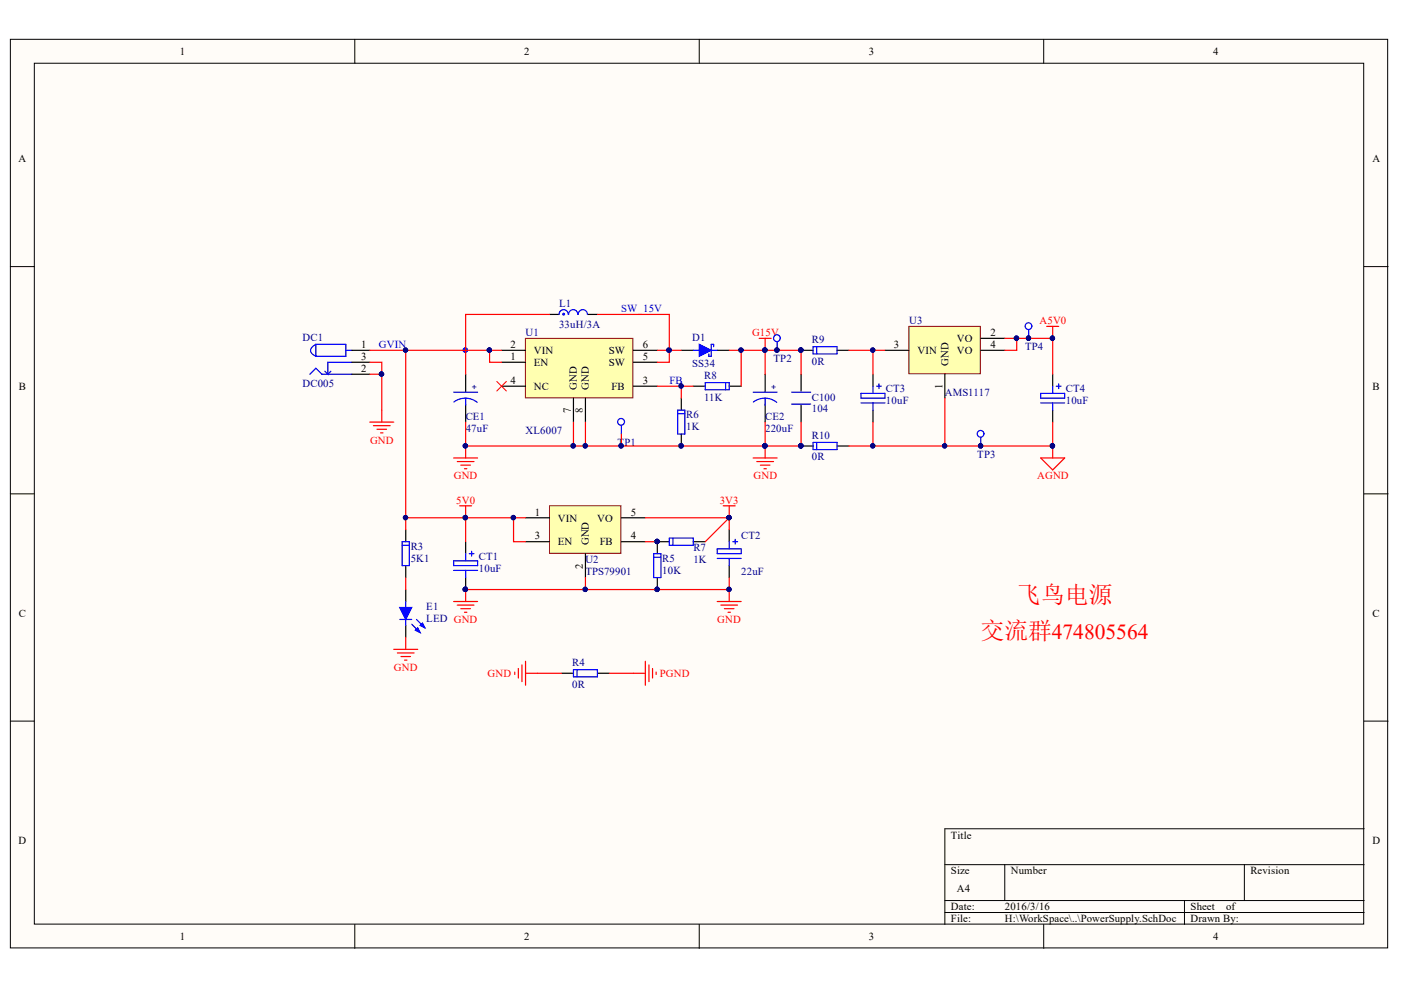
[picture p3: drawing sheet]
<svg xmlns="http://www.w3.org/2000/svg" width="297mm" height="210mm" viewBox="0 0 297 210" stroke-linecap="round" stroke-linejoin="round" font-family="sans-serif">
<defs><g id="words">
<g font-size="5.1" fill="#f00">
<text x="215.7" y="127.8">飞鸟电源</text>
<text x="207.9" y="135.4">交流群474805564</text>
</g>
<g font-size="2.3">
<text x="38.1" y="11.6">1</text>
<text x="111.2" y="11.6">2</text>
<text x="184.2" y="11.6">3</text>
<text x="257.2" y="11.6">4</text>
<text x="3.9" y="34.4">A</text>
<text x="291" y="34.4">A</text>
<text x="210" y="71.2">2</text>
<text x="76.6" y="73.8">1</text>
<text x="76.6" y="76.3">3</text>
<text x="108.2" y="76.3">1</text>
<text x="108.2" y="73.8">2</text>
<text x="113.2" y="77.6">EN</text>
<text x="113.2" y="75">VIN</text>
<text x="129.1" y="77.6">SW</text>
<text x="129.1" y="75">SW</text>
<text x="136.3" y="76.3">5</text>
<text x="136.3" y="73.8">6</text>
<text x="189.5" y="73.8">3</text>
<text x="194.5" y="75">VIN</text>
<text x="201.1" y="77.6" transform="rotate(-90 201.1 77.6)">GND</text>
<text x="202.9" y="72.5">VO</text>
<text x="202.9" y="75">VO</text>
<text x="210" y="73.8">4</text>
<text x="4" y="82.6">B</text>
<text x="76.6" y="78.8">2</text>
<text x="108.2" y="81.4">4</text>
<text x="113.2" y="82.6">NC</text>
<text x="122.3" y="82.6" transform="rotate(-90 122.3 82.6)">GND</text>
<text x="124.9" y="82.6" transform="rotate(-90 124.9 82.6)">GND</text>
<text x="129.7" y="82.6">FB</text>
<text x="136.3" y="81.4">3</text>
<text x="199.8" y="82.6" transform="rotate(-90 199.8 82.6)">1</text>
<text x="291" y="82.6">B</text>
<text x="121.1" y="87.6" transform="rotate(-90 121.1 87.6)">7</text>
<text x="123.6" y="87.6" transform="rotate(-90 123.6 87.6)">8</text>
<text x="113.4" y="109.3">1</text>
<text x="118.3" y="110.6">VIN</text>
<text x="126.6" y="110.6">VO</text>
<text x="133.7" y="109.3">5</text>
<text x="113.4" y="114.4">3</text>
<text x="118.3" y="115.7">EN</text>
<text x="124.9" y="115.7" transform="rotate(-90 124.9 115.7)">GND</text>
<text x="127.1" y="115.7">FB</text>
<text x="133.7" y="114.4">4</text>
<text x="123.6" y="120.5" transform="rotate(-90 123.6 120.5)">2</text>
<text x="4" y="130.8">C</text>
<text x="291" y="130.8">C</text>
<text x="3.9" y="179">D</text>
<text x="201.6" y="177.8">Title</text>
<text x="291" y="179">D</text>
<text x="201.6" y="185.4">Size</text>
<text x="214.3" y="185.4">Number</text>
<text x="265.1" y="185.4">Revision</text>
<text x="202.9" y="189.2">A4</text>
<text x="201.6" y="193">Date:</text>
<text x="201.6" y="195.5">File:</text>
<text x="213" y="193">2016/3/16</text>
<text x="213" y="195.5">H:\WorkSpace\..\PowerSupply.SchDoc</text>
<text x="252.4" y="193">Sheet</text>
<text x="252.4" y="195.5">Drawn By:</text>
<text x="260" y="193">of</text>
<text x="38.1" y="199.3">1</text>
<text x="111.2" y="199.3">2</text>
<text x="184.2" y="199.3">3</text>
<text x="257.2" y="199.3">4</text>
</g>
<g font-size="2.3" fill="#000080">
<text x="118.5" y="65.2">L1</text>
<text x="111.4" y="71.2">U1</text>
<text x="118.5" y="69.5">33uH/3A</text>
<text x="192.7" y="68.7">U3</text>
<text x="64.2" y="72.3">DC1</text>
<text x="146.8" y="72.3">D1</text>
<text x="146.8" y="77.8">SS34</text>
<text x="164" y="76.8">TP2</text>
<text x="172.1" y="72.8">R9</text>
<text x="172.1" y="77.3">0R</text>
<text x="217.3" y="74.3">TP4</text>
<text x="64.2" y="82.1">DC005</text>
<text x="149.3" y="80.4">R8</text>
<text x="187.8" y="83.1">CT3</text>
<text x="200.4" y="83.9">AMS1117</text>
<text x="226" y="83.1">CT4</text>
<text x="98.7" y="89">CE1</text>
<text x="145.5" y="88.7">R6</text>
<text x="149.3" y="84.9">11K</text>
<text x="162.2" y="89">CE2</text>
<text x="172.1" y="84.9">C100</text>
<text x="172.1" y="87.5">104</text>
<text x="187.8" y="85.7">10uF</text>
<text x="226" y="85.7">10uF</text>
<text x="98.7" y="91.5">47uF</text>
<text x="111.4" y="92">XL6007</text>
<text x="130.9" y="94.5">T</text>
<text x="132.4" y="94.5">P1</text>
<text x="145.5" y="91.3">1K</text>
<text x="162.2" y="91.5">220uF</text>
<text x="172.1" y="93">R10</text>
<text x="172.1" y="97.6">0R</text>
<text x="207.2" y="97.1">TP3</text>
<text x="87.1" y="116.7">R3</text>
<text x="87.1" y="119.2">5K1</text>
<text x="101.5" y="118.7">CT1</text>
<text x="124.1" y="119.4">U2</text>
<text x="140.4" y="119.2">R5</text>
<text x="147" y="116.9">R7</text>
<text x="147" y="119.4">1K</text>
<text x="157.2" y="114.4">CT2</text>
<text x="101.5" y="121.2">10uF</text>
<text x="124.1" y="122">TPS79901</text>
<text x="140.4" y="121.7">10K</text>
<text x="157.2" y="122">22uF</text>
<text x="90.4" y="129.3">E1</text>
<text x="90.4" y="131.9">LED GND</text>
<text x="121.3" y="141.2">R4</text>
<text x="121.3" y="145.8">0R</text>
</g>
<g font-size="2.3" fill="#00f">
<text x="131.7" y="66.2">SW_15V</text>
<text x="80.3" y="73.8">GVIN</text>
<text x="141.9" y="81.4">FB</text>
</g>
<g font-size="2.3" fill="#f00">
<text x="159.4" y="71.2">G15V</text>
<text x="220.4" y="68.7">A5V0</text>
<text x="78.5" y="94">GND</text>
<text x="96.2" y="101.6">GND</text>
<text x="159.8" y="101.6">GND</text>
<text x="219.9" y="101.6">AGND</text>
<text x="96.7" y="106.8">5V0</text>
<text x="152.6" y="106.8">3V3</text>
<text x="152.1" y="132.1">GND</text>
<text x="83.5" y="142.2">GND</text>
<text x="103.4" y="143.5">GND</text>
<text x="139.9" y="143.5">PGND</text>
</g>
<g font-size="1.9" fill="#000080">
<text x="100" y="82.7">+</text>
<text x="163.5" y="82.7">+</text>
</g>
</g></defs>
<g fill="#fffcf8" stroke="#000" stroke-width=".21">
<path d="M2.2 8.3h292v192.7h-292z"/>
<path d="M7.3 13.4h281.8v182.5h-281.8z"/>
</g>
<g fill="none" stroke="#000" stroke-width=".21">
<path d="M75.2 8.3v5.1M148.3 8.3v5.1M221.3 8.3v5.1M2.2 56.5h5.1M289.2 56.5h5.1M2.2 104.7h5.1M289.2 104.7h5.1M2.2 152.9h5.1M289.2 152.9h5.1M289.2 175.7h-88.9v20.3M75.2 196v5.1M148.3 196v5.1"/>
<path d="M200.3 183.3h88.9M200.3 190.9h88.9M200.3 193.5h88.9M213 183.3v7.6M221.3 196v5.1M251.1 190.9v5.1M263.8 183.3v7.6"/>
</g>
<circle cx="98.7" cy="74.2" r=".46" fill="#000080" stroke="#000080" stroke-width=".21"/>
<path d="M65.7 79.3l1.3-1.2 1.2 1.2h6.4M67 73h6.3v2.5h-6.3zM67 73l-.2 .1a1.2 1.2 0 0 0-.9 1 1.2 1.2 0 0 0 .7 1.2l.4 .2M70.1 78.7l-.6 .6M73.3 74.3h1.3M74.6 76.8h-5.1v2.5l-.6-.6" fill="none" stroke="#00f" stroke-width=".25"/>
<path d="M74.6 74.3h3.8M74.6 76.8h3.8M74.6 79.3h3.8" fill="none" stroke="#000" stroke-width=".25"/>
<path d="M111.4 71.7h22.8v12.6h-22.8z" fill="#ffffb0" stroke="#800000" stroke-width=".21"/>
<g fill="none" stroke="#000" stroke-width=".25">
<path d="M98.7 79.3v3.9M106.3 76.8h5.1M106.3 74.3h5.1M116.5 66.7h2M124.6 66.7h2.1M134.3 76.8h5.1M134.3 74.3h5.1M144.4 74.3h2.6M152.1 74.3h2.5M162.2 79.3v3.9M98.7 85.7v3.8M106.3 81.9h5.1"/>
<path d="M121.6 84.4v5.1M124.1 84.4v5.1M134.3 81.9h5.1M144.4 84.4v2.6M144.4 92v2.6M147 81.9h2.5M154.6 81.9h2.5M162.2 85.7v3.8"/>
</g>
<path d="M105.3 80.9l2.1 2M107.4 80.9l-2.1 2" fill="none" stroke="#f00" stroke-width=".21"/>
<g fill="none" stroke="#f00" stroke-width=".25">
<path d="M161 71.7h2.5M162.2 71.7v2.6M78.4 89.5h5.1M79.2 90.3h3.5M79.9 91h2.1M80.7 91.8h.5M80.9 87v2.5M96.2 97.1h5.1M96.9 97.9h3.6M97.7 98.6h2M98.5 99.4h.5M98.7 94.6v2.5"/>
<path d="M159.7 97.1h5.1M160.4 97.9h3.6M161.2 98.6h2M162 99.4h.5M162.2 94.6v2.5"/>
</g>
<g fill="none" stroke="#00f" stroke-width=".25">
<path d="M120.5 66.7a.97 .97 0 0 0-1-1 .97 .97 0 0 0-1 1M122.5 66.7a.97 .97 0 0 0-1-1 .97 .97 0 0 0-.9 1M124.5 66.7a.97 .97 0 0 0-.9-1 .97 .97 0 0 0-1 1M147 74.3h1.3M150.8 74.3h1.3M151.3 73.5v-.5h-.5v2.5h-.5v-.5M96.2 83.2h5.1M98.7 84.4l1.6 .4 .9 .5M98.7 84.4l-1.5 .3-1 .5M98.7 84.4v1.5M143.7 87h1.5v5h-1.5zM143.7 87.7h1.5"/>
<path d="M149.5 81.1h5.1v1.5h-5.1zM153.8 81.1v1.5M159.7 83.2h5.1M162.2 84.4l1.1 .2 1.4 .7M162.2 84.4l-1.5 .3-1 .5M162.2 84.4v1.5"/>
</g>
<g fill="#00f" stroke="#00f" stroke-width=".21">
<circle cx="119.5" cy="66.6" r=".2"/>
<circle cx="98.7" cy="74.2" r=".46"/>
</g>
<g fill="#000080" stroke="#000080" stroke-width=".21">
<circle cx="144.4" cy="94.5" r=".46"/>
<circle cx="98.7" cy="94.5" r=".47"/>
<circle cx="162.2" cy="94.5" r=".47"/>
<circle cx="162.2" cy="74.2" r=".46"/>
</g>
<path d="M148.3 73l2.5 1.3-2.5 1.2z" fill="#00f"/>
<g fill="none" stroke="#00f" stroke-width=".25">
<path d="M148.3 73l2.5 1.3-2.5 1.2zM172.4 73.5h5.1v1.5h-5.1zM173.1 73.5v1.5M172.4 93.8h5.1v1.5h-5.1zM173.1 93.8v1.5M182.5 85.4h5.1M182.5 83.4h5.1v1h-5.1zM185.1 81.9v1.5M185.1 85.4v1.6M185.8 81.9h1.1M186.4 81.4v1M220.6 83.4h5.1v1h-5.1z"/>
<path d="M220.6 85.4h5.1M223.2 81.9v1.5M223.2 85.4v1.6M224 81.9h1M224.5 81.4v1"/>
</g>
<path d="M169.8 74.3h2.6M177.5 74.3h2.5M185.1 79.3v2.6M223.2 79.3v2.6M169.8 94.6h2.6M177.5 94.6h2.5M185.1 87v2.5M223.2 87v2.5" fill="none" stroke="#000" stroke-width=".25"/>
<g fill="#000080" stroke="#000080" stroke-width=".21">
<circle cx="169.8" cy="94.5" r=".46"/>
<circle cx="169.8" cy="74.2" r=".46"/>
<circle cx="223.1" cy="94.5" r=".47"/>
<circle cx="223.1" cy="71.7" r=".47"/>
</g>
<path d="M221.9 69.2h2.6M223.2 69.2v2.5M220.6 97.1h5.1l-2.5 2.5zM223.2 94.6v2.5" fill="none" stroke="#f00" stroke-width=".25"/>
<path d="M116.5 107.2h15.1v10.1h-15.1z" fill="#ffffb0" stroke="#800000" stroke-width=".21"/>
<path d="M98.7 114.9v2.5M111.4 109.8h5.1M111.4 114.9h5.1M124.1 117.4v5.1M131.7 109.8h5.1M131.7 114.9h5.1M141.9 114.9h-2.5v2.5M147 114.9h2.5M154.6 112.3v2.6M154.6 119.9v2.6M98.7 122.5v2.5M139.4 122.5v2.5" fill="none" stroke="#000" stroke-width=".25"/>
<g fill="#000080" stroke="#000080" stroke-width=".21">
<circle cx="98.7" cy="125" r=".47"/>
<circle cx="139.3" cy="114.8" r=".46"/>
<circle cx="139.3" cy="125" r=".46"/>
<circle cx="154.5" cy="109.7" r=".46"/>
<circle cx="98.7" cy="109.7" r=".47"/>
</g>
<g fill="none" stroke="#00f" stroke-width=".25">
<path d="M96.2 118.9h5.1v1h-5.1zM98.7 117.4v1.5M99.5 117.4h1M100 116.9v1M138.6 117.4h1.5v5.1h-1.5zM138.6 118.2h1.5M141.9 114.1h5.1v1.5h-5.1zM142.7 114.1v1.5M152.1 116.4h5v1h-5zM152.1 118.4h5M154.6 114.9v1.5M154.6 118.4v1.5"/>
<path d="M155.4 114.9h1M155.9 114.3v1.1M96.2 120.9h5.1M98.7 120.9v1.6"/>
</g>
<path d="M97.5 107.2h2.5M98.7 107.2v2.6M153.3 107.2h2.6M154.6 107.2v2.6M96.2 127.5h5.1M96.9 128.3h3.6M97.7 129.1h2M98.5 129.8h.5M98.7 125v2.5" fill="none" stroke="#f00" stroke-width=".25"/>
<path d="M192.7 69.2h15.1v10h-15.1z" fill="#ffffb0" stroke="#800000" stroke-width=".21"/>
<path d="M187.6 74.3h5.1M200.3 79.3v5.1M207.9 71.7h5.1M207.9 74.3h5.1M119 142.8h2.6M126.7 142.8h2.5" fill="none" stroke="#000" stroke-width=".25"/>
<g fill="none" stroke="#f00" stroke-width=".25">
<path d="M78.4 76.8h2.5v10.2M78.4 79.3h2.5M86 74.3h17.8M103.8 74.3v2.5h2.5M103.8 74.3h2.5M116.5 66.7h-17.8v12.6M126.7 66.7h15.2v10.1h-2.5M139.4 74.3h5M154.6 74.3h7.6v5M157.1 74.3v7.6M180 74.3h7.6M185.1 74.3v5"/>
<path d="M215.6 71.7v2.6h-2.6M121.6 89.5v5.1M124.1 89.5v5.1M139.4 81.9h7.6M144.4 81.9v2.5M162.2 89.5v5.1h7.6M185.1 89.5v5.1M200.3 84.4v10.2M223.2 89.5v5.1M98.7 109.8v5.1M108.9 109.8v5.1h2.5M136.8 114.9h2.6"/>
<path d="M136.8 109.8h17.8M154.6 109.8l-5.1 5.1M154.6 109.8v2.5M124.1 122.5v2.5M152.1 127.5h5M152.8 128.3h3.6M153.6 129.1h2M154.4 129.8h.5M154.6 125v2.5M109.1 142.5v.5M109.9 141.7v2.1M110.7 141v3.5"/>
<path d="M111.4 142.8h7.6M111.4 140.2v5.1M129.2 142.8h7.6M136.8 140.2v5.1M137.6 141v3.5M138.3 141.7v2.1M139.1 142.5v.5"/>
</g>
<path d="M121.6 142h5.1v1.5h-5.1zM122.3 142v1.5" fill="none" stroke="#00f" stroke-width=".25"/>
<g fill="#000080" stroke="#000080" stroke-width=".21">
<circle cx="80.9" cy="79.3" r=".47"/>
<circle cx="121.5" cy="94.5" r=".47"/>
<circle cx="124.1" cy="94.5" r=".46"/>
<circle cx="144.4" cy="81.8" r=".46"/>
<circle cx="86" cy="74.2" r=".46"/>
<circle cx="103.8" cy="74.2" r=".46"/>
<circle cx="162.2" cy="94.5" r=".47"/>
<circle cx="157.1" cy="74.2" r=".46"/>
<circle cx="141.8" cy="74.2" r=".46"/>
<circle cx="169.8" cy="94.5" r=".46"/>
<circle cx="162.2" cy="74.2" r=".46"/>
<circle cx="200.3" cy="94.5" r=".46"/>
<circle cx="223.1" cy="94.5" r=".47"/>
<circle cx="185" cy="74.2" r=".46"/>
<circle cx="185" cy="94.5" r=".46"/>
<circle cx="108.8" cy="109.7" r=".46"/>
<circle cx="98.7" cy="109.7" r=".47"/>
<circle cx="124.1" cy="125" r=".46"/>
<circle cx="139.3" cy="114.8" r=".46"/>
<circle cx="154.5" cy="109.7" r=".46"/>
<circle cx="215.5" cy="71.7" r=".47"/>
<circle cx="154.5" cy="125" r=".46"/>
</g>
<circle cx="218.1" cy="69.2" r=".71" fill="#fff" stroke="#00f" stroke-width=".25"/>
<path d="M218.1 70v1.7" fill="none" stroke="#00f" stroke-width=".25"/>
<g fill="#000080" stroke="#000080" stroke-width=".21">
<circle cx="218.1" cy="71.7" r=".46"/>
<circle cx="223.1" cy="71.7" r=".47"/>
<circle cx="215.5" cy="71.7" r=".47"/>
</g>
<path d="M213 71.7h10.2v7.6" fill="none" stroke="#f00" stroke-width=".25"/>
<circle cx="164.7" cy="71.7" r=".72" fill="#fff" stroke="#00f" stroke-width=".25"/>
<path d="M164.8 72.5v1.8" fill="none" stroke="#00f" stroke-width=".25"/>
<circle cx="164.7" cy="74.2" r=".46" fill="#000080" stroke="#000080" stroke-width=".21"/>
<circle cx="207.9" cy="92" r=".71" fill="#fff" stroke="#00f" stroke-width=".25"/>
<path d="M207.9 92.8v1.8" fill="none" stroke="#00f" stroke-width=".25"/>
<g fill="#000080" stroke="#000080" stroke-width=".21">
<circle cx="207.9" cy="94.5" r=".46"/>
<circle cx="185" cy="94.5" r=".46"/>
<circle cx="200.3" cy="94.5" r=".46"/>
<circle cx="223.1" cy="94.5" r=".47"/>
</g>
<path d="M180 94.6h43.2" fill="none" stroke="#f00" stroke-width=".25"/>
<circle cx="131.7" cy="89.4" r=".72" fill="#fff" stroke="#00f" stroke-width=".25"/>
<path d="M131.7 90.3v1.7M87.3 132.4l1.8 1.7M88.3 131.3l1.8 1.8" fill="none" stroke="#00f" stroke-width=".25"/>
<path d="M154.6 122.5v2.5h-55.9" fill="none" stroke="#f00" stroke-width=".25"/>
<g fill="#000080" stroke="#000080" stroke-width=".21">
<circle cx="98.7" cy="125" r=".47"/>
<circle cx="124.1" cy="125" r=".46"/>
<circle cx="139.3" cy="125" r=".46"/>
<circle cx="154.5" cy="125" r=".46"/>
</g>
<path d="M88.1 133.6l.5-.5 .5 1z" fill="#00f"/>
<path d="M88.1 133.6l.5-.5 .5 1z" fill="none" stroke="#00f" stroke-width=".25"/>
<path d="M89.1 132.6l.5-.5 .5 1z" fill="#00f"/>
<path d="M84.8 131.3h2.5M86 127.5v1.3M86 131.3v1.3M89.1 132.6l.5-.5 .5 1z" fill="none" stroke="#00f" stroke-width=".25"/>
<path d="M86 125v2.5M86 132.6v2.5" fill="none" stroke="#000" stroke-width=".25"/>
<path d="M84.8 128.8h2.5l-1.3 2.5z" fill="#00f"/>
<path d="M167.8 85.7h4.1M167.8 83.2h4.1M85.3 114.9h1.5v5h-1.5zM85.3 115.6h1.5M84.8 128.8h2.5l-1.3 2.5z" fill="none" stroke="#00f" stroke-width=".25"/>
<path d="M169.8 79.3v3.6M169.8 85.9v3.6M86 112.3v2.6M86 119.9v2.6" fill="none" stroke="#000" stroke-width=".25"/>
<path d="M78.4 74.3h7.6v35.5h25.4M162.2 74.3h7.6v5M98.7 89.5v5.1h63.5M131.7 92v2.6M169.8 89.5v5.1M86 109.8v2.5M83.5 137.7h5.1M84.2 138.4h3.6M85 139.2h2M85.8 140h.5M86 122.5v2.5M86 135.1v2.6" fill="none" stroke="#f00" stroke-width=".25"/>
<g fill="#000080" stroke="#000080" stroke-width=".21">
<circle cx="86" cy="74.2" r=".46"/>
<circle cx="86" cy="109.7" r=".46"/>
<circle cx="98.7" cy="109.7" r=".47"/>
<circle cx="108.8" cy="109.7" r=".46"/>
<circle cx="162.2" cy="94.5" r=".47"/>
<circle cx="144.4" cy="94.5" r=".46"/>
<circle cx="131.7" cy="94.5" r=".47"/>
<circle cx="124.1" cy="94.5" r=".46"/>
<circle cx="121.5" cy="94.5" r=".47"/>
<circle cx="98.7" cy="94.5" r=".47"/>
<circle cx="169.8" cy="94.5" r=".46"/>
<circle cx="162.2" cy="74.2" r=".46"/>
<circle cx="164.7" cy="74.2" r=".46"/>
<circle cx="169.8" cy="74.2" r=".46"/>
</g>
<use href="#words"/>
</svg>
